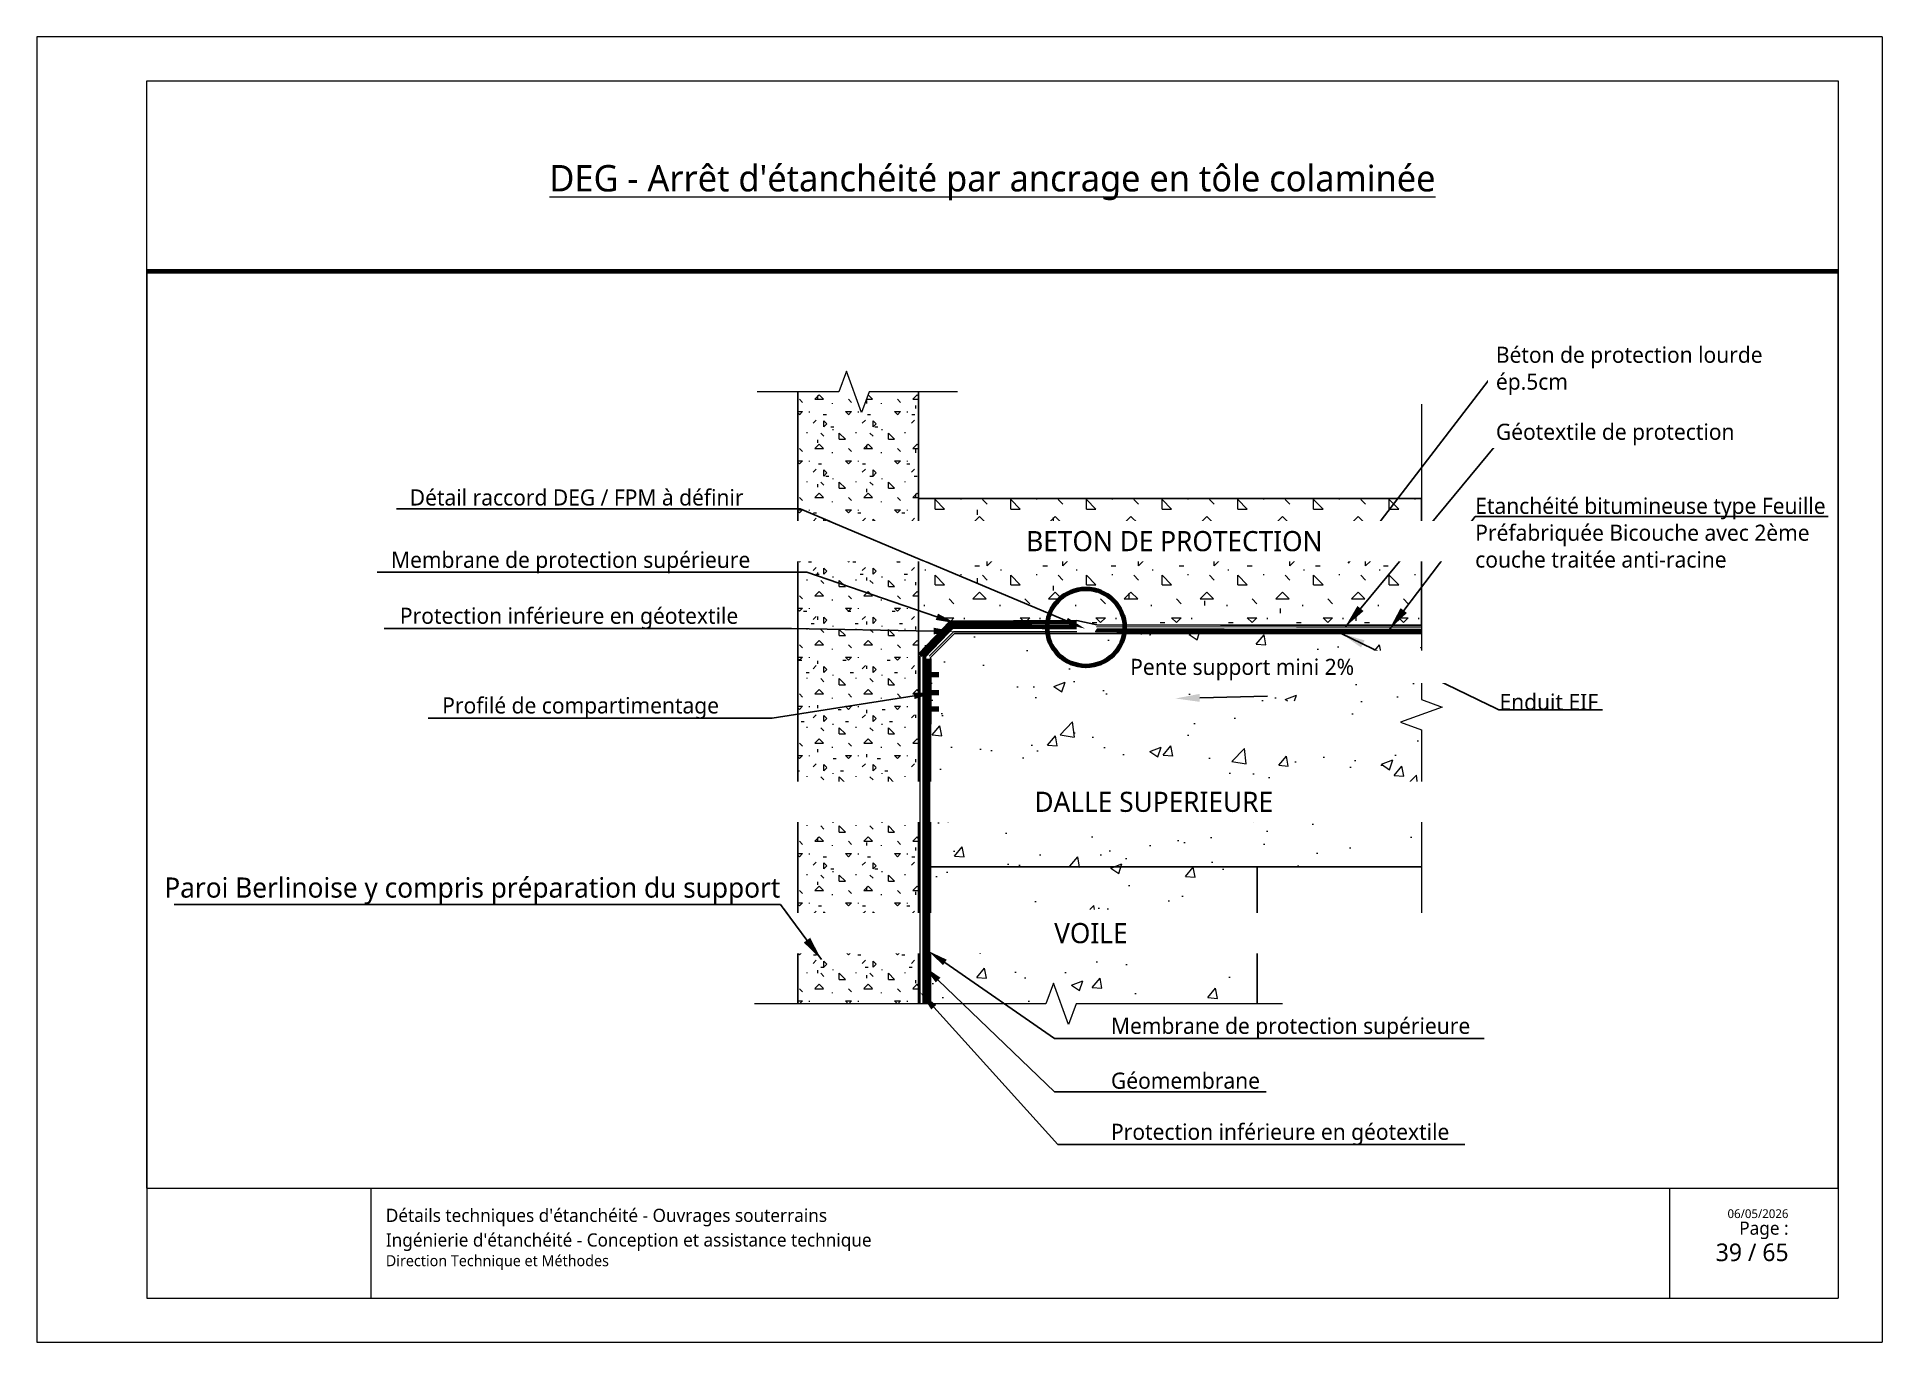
# Paper-space layout '45 - DEG - Raccordement entre un DEG et une FPM sur une paroi berlinoise' of a CAD drawing. Header units: millimetres. Extents: x -102 to 318, y -70 to 227.
# The model-space entities are those that its viewports show. They can reach past a viewport. Long polylines and large blocks are cut down to what shows.
import ezdxf
from ezdxf import colors
from ezdxf.entities.mleader import LeaderData, LeaderLine
from ezdxf.math import Vec2, Vec3

# ---------------------------------------------------------------- set-up
doc = ezdxf.new("R2010")
doc.units = ezdxf.units.MM
for name, pattern in [('CACHE2', [0.1875, 0.125, -0.0625]), ('CONTINU', [0]), ('TIRETPT', [1, 0.5, -0.25, 0, -0.25])]:
    doc.linetypes.add(name, pattern=pattern)
for name, color, linetype, lineweight in [('Dessin_AXE', 8, 'Continuous', 5), ('Dessin_HACHURES', 253, 'Continuous', 9), ('G-ANNO-TTLB', 7, 'Continuous', 5), ('G-ANNO-TTLB-THIN', 7, 'Continuous', 5), ('SYSTEME_DEG_ Geomembrane SYNTHETIQUE', 1, 'Continuous', 9), ('SYSTEME_DEG_Protection superieure', 5, 'Continuous', 9), ('SYSTEME_FPM_Enduit EIF', 6, 'Continuous', 9), ("SYSTEME_FPM_Feuille Bitume + enduit d'imperméabilisation", 4, 'Continuous', 9), ('SYSTEME_FPM_GEOTEXTILE de protection', 3, 'ISOLATION', 5)]:
    doc.layers.add(name, color=color, linetype=linetype, lineweight=lineweight)
for name, color, linetype in [('Dessin_CONTOURS BETON', 7, 'Continuous'), ('Dessin_TEXTES', 7, 'CONTINU'), ('GEN-_-CARTOUCHE', 7, 'Continuous'), ('Matériel_Profilé de compartimentage', 7, 'Continuous')]:
    doc.layers.add(name, color=color, linetype=linetype)
doc.layers.add('GEN-_-FMULT', color=210, linetype='Continuous', plot=False)
doc.styles.add('Segoe UI_2', font='segoeui.ttf', dxfattribs={"height": 0.0025})
doc.styles.add('Segoe UI_3', font='segoeui.ttf', dxfattribs={"height": 0.0035})
doc.styles.add('Segoe UI_4', font='segoeui.ttf', dxfattribs={"height": 0.004})
doc.styles.add('Segoe UI_B_1', font='segoeuib.ttf', dxfattribs={"height": 0.005})
doc.styles.add('Segoe UI_B_2', font='segoeuib.ttf', dxfattribs={"height": 0.0045})
doc.styles.add('txt-moyen', font='segoeui.ttf')
doc.linetypes.add('ISOLATION', pattern='A,0.0001,-0.1,[134,ltypeshp.shx,S=0.1,R=0,X=-0.1,Y=0],-0.2,[134,ltypeshp.shx,S=0.1,R=180,X=0.1,Y=0],-0.1', length=0.4001)
doc.dimstyles.new('1000F2', dxfattribs={"dimscale": 10, "dimtxt": 0.25, "dimasz": 0.3, "dimexe": 0.2, "dimexo": 0, "dimgap": 0.1, "dimtad": 1, "dimzin": 0, "dimdsep": 46, "dimtxsty": 'txt-moyen', "dimcen": 0.1, "dimclrd": 256, "dimclre": 256, "dimclrt": 256, "dimazin": 0, "dimtfac": 1, "dimtmove": 2, "dimatfit": 3, "dimfxl": 1, "dimtolj": 1, "dimtzin": 0, "dimlwd": -1, "dimlwe": -1, "dimarcsym": 0})

psp = doc.layouts.new('45 - DEG - Raccordement entre un DEG et une FPM sur une paroi berlinoise')

msp = doc.modelspace()

# ---------------------------------------------------------------- texts
at = {"layer": 'Dessin_TEXTES', "insert": (29988.9574, 9336.9377), "char_height": 2, "width": 45.903169, "attachment_point": 4, "style": 'txt-moyen', "bg_fill": 2}
msp.add_mtext('\\pxsm1;Enduit EIF', dxfattribs=at)

# ---------------------------------------------------------------- blocks, each defined once
blk = doc.blocks.new('cart.L6P1')
at = {"layer": 'G-ANNO-TTLB'}
for p, q in [((-37.23, 312.77), (-37.23, 15.77)), ((382.77, 312.77), (-37.23, 312.77)), ((382.77, 312.77), (382.77, 15.77)), ((334.38, 50.77), (334.38, 25.77)), ((372.77, 50.77), (372.77, 25.77)), ((-37.23, 15.77), (382.77, 15.77))]:
    blk.add_line(p, q, dxfattribs=at)
at = {"layer": 'G-ANNO-TTLB-THIN'}
for p, q in [((-12.23, 302.77), (372.77, 302.77)), ((-12.23, 50.77), (-12.23, 302.77)), ((372.77, 302.77), (372.77, 50.77)), ((-12.23, 50.77), (-12.23, 25.77)), ((-12.23, 50.77), (372.77, 50.77)), ((38.77, 50.77), (38.77, 25.77)), ((-12.23, 25.77), (372.77, 25.77))]:
    blk.add_line(p, q, dxfattribs=at)
at = {"layer": 'GEN-_-FMULT', "lineweight": 70}
blk.add_line((-12.23, 259.46), (372.77, 259.46), dxfattribs=at)
at = {"layer": 'G-ANNO-TTLB', "attachment_point": 1}
for s, insert, char_height, width, style in [("\\pxqc;\\LDEG - Arrêt d'étanchéité par ancrage en tôle colaminée", (-12.23, 283.61), 6, 385, 'Segoe UI_B_2'), ("Détails techniques d'étanchéité - Ouvrages souterrains", (42.19, 46.11), 3, 202.4845, 'Segoe UI_B_2'), ('\\pxqr;{\\H0.75x;Page : \\P}  39 / 65', (310.88, 43.2), 4, 50.6047, 'Segoe UI_B_1'), ('06/05/2026', (347.59, 45.99), 2, 17.4768, 'Segoe UI_2'), ("Ingénierie d'étanchéité - Conception et assistance technique", (42.19, 40.51), 3, 249.7878, 'Segoe UI_3'), ('Direction Technique et Méthodes', (42.19, 35.54), 2.5, 82.8945, 'Segoe UI_4')]:
    blk.add_mtext(s, dxfattribs=dict(at, insert=insert, char_height=char_height, width=width, style=style))

# ---------------------------------------------------------------- hatches: boundary and pattern name
at = {"layer": 'Dessin_HACHURES'}
h = msp.add_hatch(dxfattribs=at)
h.set_pattern_fill('CONCRETE1', color=256, scale=0.3)
h.paths.add_polyline_path([(29916.8317, 9375.4351), (29910.6901, 9375.4351), (29909.7526, 9372.8594), (29908.8151, 9375.4351), (29901.836, 9375.4351), (29901.836, 9316.4877), (29901.836, 9299.4785), (29916.8317, 9299.4785), (29916.8317, 9349.5276)])
at = {"layer": 'Dessin_HACHURES', "linetype": 'ByBlock'}
h = msp.add_hatch(dxfattribs=at)
h.set_pattern_fill('CONCRETE1', color=256, scale=0.462523)
h.set_pattern_definition([(0, (51394.3875, 3552.623), (9.3984772, 9.3984772), [1.1748097, -8.2236676]), (90, (51394.3875, 3552.623), (-9.3984772, 9.3984772), [1.1748097, -8.2236676]), (135, (51395.5623, 3552.6226), (-9.3984772, 8e-16), [1.6614318, -11.6300225]), (0, (51395.562, 3557.909), (9.3984772, 9.3984772), [1.1748097, -8.2236676]), (45, (51396.15, 3557.322), (0, 9.3984772), [0.8307154, -12.460738]), (135, (51396.15, 3557.322), (-9.3984772, 8e-16), [0.8307154, -12.460738]), (0, (51399.087, 3560.259), (9.3984772, 9.3984772), [1.6614318, -7.7370455]), (45, (51399.087, 3560.259), (0, 9.3984772), [1.1748097, -12.1166447]), (135, (51400.748, 3560.259), (-9.3984772, 8e-16), [1.1748097, -12.1166447]), (90, (51400.849, 3554.972), (-9.3984772, 9.3984772), [1.1748097, -8.2236676]), (45, (51400.849, 3554.972), (0, 9.3984772), [0.8307154, -12.460738]), (135, (51401.4364, 3555.5596), (-9.3984772, 8e-16), [0.8307154, -12.460738]), (0, (51395.562, 3554.972), (9.3984772, 9.3984772), [0.587405, -7.8712247]), (0, (51402.611, 3557.322), (9.3984772, 9.3984772), [0.587405, -7.8712247]), (90, (51399.674, 3558.497), (-9.3984772, 9.3984772), [0.587405, -7.8712247]), (135, (51400.849, 3553.21), (-9.3984772, 8e-16), [0.8307154, -12.460738]), (135, (51396.737, 3559.6714), (-9.3984772, 8e-16), [0.8307154, -12.460738]), (45, (51398.793, 3555.7064), (0, 9.3984772), [0.8307154, -12.460738]), (90, (51397.618, 3553.797), (-9.3984772, 9.3984772), [0.1468512, -9.251626]), (90, (51398.059, 3557.762), (-9.3984772, 9.3984772), [0.1468512, -9.251626]), (90, (51402.464, 3559.378), (-9.3984772, 9.3984772), [0.1468512, -9.251626]), (90, (51402.611, 3554.385), (-9.3984772, 9.3984772), [0.1468512, -9.251626])])
h.paths.add_polyline_path([(29979.255, 9346.4712), (29979.255, 9362.2012), (29916.8317, 9362.2012), (29916.8317, 9342.9055), (29920.7285, 9346.9823), (29936.4752, 9347.0593), (29938.9761, 9346.5254), (29954.2973, 9346.4874), (29978.815, 9346.4798)])
at = {"layer": 'Dessin_HACHURES', "linetype": 'CONTINU', "lineweight": 0}
h = msp.add_hatch(dxfattribs=at)
h.set_pattern_fill('AR-CONC', color=256, scale=2)
h.set_pattern_definition([(50, (31417.776, 9009.257), (14.3452, -1.25504), [1.5, -16.5]), (355, (31417.776, 9009.257), (-2.77503, 15.04384), [1.2, -13.2]), (100.4514, (31418.972, 9009.152), (11.57018, 13.7888), [1.2748, -14.02284]), (46.1842, (31417.776, 9013.257), (21.34483, -3.31039), [2.25, -24.75]), (96.6356, (31419.555, 9012.981), (18.69324, 19.48237), [1.9122, -21.03428]), (351.1842, (31417.776, 9013.257), (18.69324, 19.48237), [1.8, -19.8]), (21, (31419.776, 9012.257), (11.93814, -8.05238), [1.5, -16.5]), (326, (31419.776, 9012.257), (4.8663, 14.503), [1.2, -13.2]), (71.4514, (31420.771, 9011.586), (16.80445, 6.45062), [1.2748, -14.02284]), (37.5, (31417.776, 9009.257), (0.243197, 6.657877), [0, -13.04, 0, -13.4, 0, -13.25]), (7.5, (31417.776, 9009.257), (5.26139, 7.888234), [0, -7.64, 0, -12.74, 0, -5.05]), (327.5, (31413.316, 9009.257), (10.676449, -0.451097), [0, -5, 0, -15.6, 0, -20.7]), (317.5, (31411.316, 9009.257), (11.663723, 2.0021), [0, -6.5, 0, -10.36, 0, -14.7])])
h.paths.add_polyline_path([(29979.255, 9345.4482), (29945.5034, 9345.4482), (29945.5034, 9340.4482), (29944.5034, 9340.4482), (29944.5034, 9345.4482), (29921.2917, 9345.4482), (29918.2917, 9342.4482), (29918.2917, 9316.4877), (29979.255, 9316.4877), (29979.255, 9333.4898), (29976.6793, 9334.4273), (29979.255, 9335.3648)])
h.paths.add_polyline_path([(29918.2917, 9316.4877), (29918.2917, 9299.4785), (29934.1033, 9299.4785), (29935.0408, 9302.0543), (29935.9783, 9299.4785), (29958.8595, 9299.4785), (29958.8595, 9316.4877)])
h.paths.add_polyline_path([(29924.0247, 9332.9339), (29931.8569, 9332.9339), (29931.8569, 9337.0553), (29924.0247, 9337.0553)], flags=16)
h.paths.add_polyline_path([(29943.2247, 9332.95), (29951.0569, 9332.95), (29951.0569, 9337.0714), (29943.2247, 9337.0714)], flags=16)
h.paths.add_polyline_path([(29959.7243, 9332.95), (29967.5565, 9332.95), (29967.5565, 9337.0714), (29959.7243, 9337.0714)], flags=16)
h.paths.add_polyline_path([(29927.9889, 9322.3105), (29963.9814, 9322.3105), (29963.9814, 9327.4623), (29927.9889, 9327.4623)], flags=16)
h.paths.add_polyline_path([(29932.5362, 9306.0149), (29944.0744, 9306.0149), (29944.0744, 9311.1667), (29932.5362, 9311.1667)], flags=16)

# ---------------------------------------------------------------- linework, layer by layer
at = {"layer": 'Defpoints', "lineweight": 70}
msp.add_circle((29937.6, 9346.2), 4.8, dxfattribs=at)
at = {"layer": 'Dessin_AXE', "flags": 128}
for points in [[(29921.6666, 9375.4351), (29910.6901, 9375.4351), (29909.7526, 9372.8594), (29907.8776, 9378.0109), (29906.9401, 9375.4351), (29896.7809, 9375.4351)], [(29979.255, 9373.9133), (29979.255, 9337.2398), (29981.8308, 9336.3023), (29976.6793, 9334.4273), (29979.255, 9333.4898), (29979.255, 9309.2183)], [(29962.0038, 9299.4785), (29936.3933, 9299.4785), (29935.4558, 9296.9028), (29933.5808, 9302.0543), (29932.6433, 9299.4785), (29896.4657, 9299.4785)]]:
    msp.add_lwpolyline(points, dxfattribs=at)
at = {"layer": 'Dessin_CONTOURS BETON'}
msp.add_line((29918.2917, 9342.4482), (29921.2917, 9345.4482), dxfattribs=at)
at = {"layer": 'Dessin_CONTOURS BETON', "linetype": 'CONTINU'}
for p, q in [((29918.2917, 9342.4482), (29918.2917, 9299.4785)), ((29958.8595, 9316.4877), (29958.8595, 9299.4785))]:
    msp.add_line(p, q, dxfattribs=at)
at = {"layer": 'Dessin_CONTOURS BETON'}
for points in [[(29901.836, 9299.4785), (29901.836, 9316.4877), (29901.836, 9375.4351)], [(29916.8317, 9375.4351), (29916.8317, 9299.4785)], [(29979.255, 9346.4712), (29979.255, 9362.2012), (29916.8317, 9362.2012), (29916.8317, 9342.9055), (29920.7285, 9346.9823), (29936.4752, 9347.0593), (29938.9761, 9346.5254), (29954.2973, 9346.4874), (29978.815, 9346.4798), (29979.255, 9346.4712)], [(29921.2917, 9345.4482), (29944.5034, 9345.4482)], [(29944.5034, 9345.4482), (29979.255, 9345.4482)], [(29979.255, 9316.4877), (29918.2917, 9316.4877)]]:
    msp.add_lwpolyline(points, dxfattribs=at)
at = {"layer": 'Matériel_Profilé de compartimentage', "linetype": 'CONTINU', "const_width": 0.6596, "flags": 128}
for points in [[(29918.104, 9342.3317), (29918.104, 9334.1813)], [(29919.3635, 9340.3317), (29918.104, 9340.3317)], [(29918.104, 9338.1028), (29919.3635, 9338.1028)], [(29918.104, 9336.0892), (29919.3635, 9336.0892)]]:
    msp.add_lwpolyline(points, dxfattribs=at)
at = {"layer": 'SYSTEME_DEG_Protection superieure', "linetype": 'CACHE2', "ltscale": 10, "const_width": 0.5, "flags": 128}
msp.add_lwpolyline([(29936.4752, 9346.8021), (29920.8114, 9346.7046), (29917.0216, 9342.6875)], dxfattribs=at)
at = {"layer": 'SYSTEME_FPM_Enduit EIF', "ltscale": 0.1, "const_width": 0.2}
msp.add_lwpolyline([(29938.915, 9345.4482), (29979.255, 9345.4482)], dxfattribs=at)
at = {"layer": "SYSTEME_FPM_Feuille Bitume + enduit d'imperméabilisation", "const_width": 0.5}
msp.add_lwpolyline([(29979.255, 9345.8059), (29938.915, 9345.8165), (29938.8389, 9345.8665), (29938.915, 9345.8165)], dxfattribs=at)
at = {"layer": 'SYSTEME_FPM_GEOTEXTILE de protection', "ltscale": 0.5}
for points in [[(29918.1226, 9342.6279), (29921.2042, 9345.703), (29936.4752, 9345.7027)], [(29938.9172, 9346.3038), (29963.7588, 9346.259), (29979.255, 9346.2787)]]:
    msp.add_lwpolyline(points, dxfattribs=at)

msp.set_redraw_order([(e.dxf.handle, doc.entitydb.next_handle()) for e in msp.query("TEXT MTEXT ATTDEF DIMENSION ARC_DIMENSION")])  # texts and dimensions are drawn at this point

# ---------------------------------------------------------------- leaders
at = {"layer": 'Dessin_TEXTES'}
msp.add_leader([(29969.7753, 9346.2341), (29988.5072, 9368.8064), (30017.8246, 9368.8064)], dimstyle='1000F2', override={"dimgap": 0.1, "dimtad": 0}, dxfattribs=at)
ml = msp.add_multileader_mtext('Standard', dxfattribs=at)
ml.set_content('Membrane de protection supérieure', color=256, style='txt-moyen')
ml.set_leader_properties(linetype='ByLayer', lineweight=-1)
ml.build(insert=Vec2(0, 0))
ml.multileader.update_dxf_attribs({"text_left_attachment_type": 6, "text_right_attachment_type": 6, "dogleg_length": 7.5, "arrow_head_size": 2.5})
ctx = ml.context
ctx.base_point, ctx.char_height, ctx.arrow_head_size, ctx.plane_origin = Vec3(29850.0394, 9353.0355), 2, 2.5, Vec3(29821.8044, 9359.8178)
ctx.left_attachment, ctx.right_attachment, ctx.text_align_type = 6, 6, 2
notes = []
notes.append((ctx, [(0, (1, 1, 0), (29902.9505, 9353.0355), (-1, 0), 5.015, [(0, [(29921.4641, 9346.7086)], 0, [])])]))
ctx.mtext.insert, ctx.mtext.alignment, ctx.mtext.flow_direction = Vec3(29895.9354, 9355.5895), 3, 5
ml = msp.add_multileader_mtext('Standard', dxfattribs=at)
ml.set_content('Protection inférieure en géotextile', color=256, style='txt-moyen')
ml.set_leader_properties(linetype='ByLayer', lineweight=-1)
ml.build(insert=Vec2(0, 0))
ml.multileader.update_dxf_attribs({"text_left_attachment_type": 6, "text_right_attachment_type": 6, "dogleg_length": 7.5, "arrow_head_size": 2.5})
ctx = ml.context
ctx.base_point, ctx.char_height, ctx.arrow_head_size, ctx.plane_origin = Vec3(29851.187, 9346.0595), 2, 2.5, Vec3(29831.667, 9350.2531)
ctx.left_attachment, ctx.right_attachment, ctx.text_align_type = 6, 6, 2
notes.append((ctx, [(0, (1, 1, 0), (29901.0423, 9346.0595), (-1, 0), 4.6033, [(0, [(29921.2042, 9345.703)], 0, [])])]))
ctx.mtext.insert, ctx.mtext.alignment, ctx.mtext.flow_direction = Vec3(29894.439, 9348.6455), 3, 5
ml = msp.add_multileader_mtext('Standard', dxfattribs=at)
ml.set_content('Profilé de compartimentage', color=256, style='txt-moyen')
ml.set_leader_properties(linetype='ByLayer', lineweight=-1)
ml.build(insert=Vec2(0, 0))
ml.multileader.update_dxf_attribs({"text_left_attachment_type": 6, "text_right_attachment_type": 6, "dogleg_length": 7.5, "arrow_head_size": 2.5})
ctx = ml.context
ctx.base_point, ctx.char_height, ctx.arrow_head_size, ctx.plane_origin = Vec3(29848.8, 9334.9289), 2, 2.5, Vec3(29829.28, 9339.1225)
ctx.left_attachment, ctx.right_attachment, ctx.text_align_type = 6, 6, 2
notes.append((ctx, [(0, (1, 1, 0), (29898.6553, 9334.9289), (-1, 0), 4.6033, [(0, [(29918.7337, 9338.1028)], 0, [])])]))
ctx.mtext.insert, ctx.mtext.alignment, ctx.mtext.flow_direction = Vec3(29892.052, 9337.5149), 3, 5
at = {"layer": 'Dessin_TEXTES', "linetype": 'CONTINU', "lineweight": 9}
ml = msp.add_multileader_mtext('Standard', dxfattribs=at)
ml.set_content('', color=256, style='txt-moyen')
ml.set_leader_properties(linetype='ByLayer', lineweight=-1)
ml.build(insert=Vec2(0, 0))
ml.multileader.update_dxf_attribs({"text_left_attachment_type": 6, "text_right_attachment_type": 6, "dogleg_length": 0, "arrow_head_size": 3})
ctx = ml.context
ctx.base_point, ctx.char_height, ctx.arrow_head_size, ctx.landing_gap_size, ctx.plane_origin, ctx.plane_x_axis, ctx.plane_y_axis = Vec3(29960.1488, 9337.155), 2.5, 3, 0, Vec3(30002.3106, 9332.8125), Vec3(-1, 0), Vec3(0, -1)
ctx.left_attachment, ctx.right_attachment, ctx.text_align_type = 6, 6, 2
notes.append((ctx, [(0, (1, 1, 0), (29960.1488, 9337.655), (1, 0), 0, [(0, [(29948.7307, 9337.3772)], 0, [])])]))
ctx.mtext.insert, ctx.mtext.text_direction, ctx.mtext.rotation, ctx.mtext.alignment, ctx.mtext.flow_direction = Vec3(29960.1488, 9334.655), Vec3(-1, 0), 3.14159265, 3, 5
at = {"layer": 'Dessin_TEXTES'}
ml = msp.add_multileader_mtext('Standard', dxfattribs=at)
ml.set_content('Géomembrane', color=256, style='txt-moyen')
ml.set_leader_properties(linetype='ByLayer', lineweight=-1)
ml.build(insert=Vec2(0, 0))
ml.multileader.update_dxf_attribs({"text_left_attachment_type": 6, "text_right_attachment_type": 6, "dogleg_length": 7.5, "arrow_head_size": 2.5})
ctx = ml.context
ctx.base_point, ctx.char_height, ctx.arrow_head_size, ctx.plane_origin = Vec3(29938.717, 9288.5396), 2, 2.5, Vec3(29915.1853, 9295.3232)
ctx.left_attachment, ctx.right_attachment = 6, 6
notes.append((ctx, [(0, (1, 1, 0), (29933.702, 9288.5396), (1, 0), 5.015, [(0, [(29917.447, 9304.1627)], 0, [])])]))
ctx.mtext.insert, ctx.mtext.flow_direction = Vec3(29940.717, 9290.9396), 5
ml = msp.add_multileader_mtext('Standard', dxfattribs=at)
ml.set_content('Protection inférieure en géotextile', color=256, style='txt-moyen')
ml.set_leader_properties(linetype='ByLayer', lineweight=-1)
ml.build(insert=Vec2(0, 0))
ml.multileader.update_dxf_attribs({"text_left_attachment_type": 6, "text_right_attachment_type": 6, "dogleg_length": 7.5, "arrow_head_size": 2.5})
ctx = ml.context
ctx.base_point, ctx.char_height, ctx.arrow_head_size, ctx.plane_origin = Vec3(29938.717, 9282.0043), 2, 2.5, Vec3(29919.1971, 9286.1979)
ctx.left_attachment, ctx.right_attachment = 6, 6
notes.append((ctx, [(0, (1, 1, 0), (29934.1137, 9282.0043), (1, 0), 4.6033, [(0, [(29917.0307, 9300.9124)], 0, [])])]))
ctx.mtext.insert, ctx.mtext.flow_direction = Vec3(29940.717, 9284.5903), 5
for ctx, leaders in notes:
    for number, flags, end, landing, length, lines in leaders:
        leader = LeaderData()
        leader.index, (leader.has_last_leader_line, leader.has_dogleg_vector, leader.attachment_direction) = number, flags
        leader.last_leader_point, leader.dogleg_vector, leader.dogleg_length = Vec3(end), Vec3(landing), length
        for number, points, colour, breaks in lines:
            line = LeaderLine()
            line.index, line.vertices, line.color, line.breaks = number, Vec3.list(points), colors.encode_raw_color(colour), breaks
            leader.lines.append(line)
        ctx.leaders.append(leader)

# ---------------------------------------------------------------- next in the draw order: texts
at = {"layer": 'Dessin_TEXTES', "style": 'txt-moyen', "bg_fill": 2}
for s, insert, char_height, width, attachment_point in [('\\pxsm1;Géotextile de protection', (29988.5072, 9368.8064), 2, 45.903169, 7), ('\\pxsm1;DALLE SUPERIEURE', (29946.026, 9324.5303), 2.5, 116.399869, 5), ('\\pxsm1;Paroi Berlinoise y compris préparation du support', (29899.6658, 9311.8171), 2.5, 116.399869, 9)]:
    msp.add_mtext(s, dxfattribs=dict(at, insert=insert, char_height=char_height, width=width, attachment_point=attachment_point))

# ---------------------------------------------------------------- next in the draw order: leaders
at = {"layer": 'Dessin_TEXTES'}
msp.add_leader([(29969.285, 9345.4482), (29988.8902, 9335.9811), (30001.7269, 9335.9811)], dimstyle='1000F2', override={"dimgap": 0.1, "dimtad": 0}, dxfattribs=at)

# ---------------------------------------------------------------- next in the draw order: texts
at = {"layer": 'Dessin_TEXTES', "style": 'txt-moyen', "bg_fill": 2}
for s, insert, char_height, width, attachment_point in [('Pente support mini 2%', (29943.1014, 9339.6254), 2, 50.271961, 7), ('\\pxsm1;VOILE', (29938.2192, 9308.2356), 2.5, 116.399869, 5)]:
    msp.add_mtext(s, dxfattribs=dict(at, insert=insert, char_height=char_height, width=width, attachment_point=attachment_point))

# ---------------------------------------------------------------- next in the draw order: leaders
at = {"layer": 'Dessin_TEXTES'}
msp.add_leader([(29970.1691, 9354.1646), (29988.5072, 9378.0373), (30021.625, 9378.0373)], dimstyle='1000F2', override={"dimgap": 0.1, "dimtad": 0}, dxfattribs=at)

# ---------------------------------------------------------------- next in the draw order: linework, layer by layer
at = {"layer": 'SYSTEME_DEG_ Geomembrane SYNTHETIQUE', "linetype": 'TIRETPT', "const_width": 0.5, "flags": 128}
msp.add_lwpolyline([(29917.5327, 9299.4785), (29917.5339, 9342.6456), (29920.9814, 9346.2362), (29936.4752, 9346.227), (29936.4752, 9346.227), (29936.4752, 9346.227)], dxfattribs=at)
at = {"layer": 'SYSTEME_DEG_Protection superieure', "linetype": 'CACHE2', "ltscale": 10, "const_width": 0.5, "flags": 128}
msp.add_lwpolyline([(29918.0345, 9299.4885), (29918.041, 9334.3079), (29918.041, 9334.3079)], dxfattribs=at)
at = {"layer": 'SYSTEME_FPM_GEOTEXTILE de protection', "ltscale": 0.5}
msp.add_lwpolyline([(29917.031, 9299.4785), (29917.0216, 9342.6875), (29917.0216, 9342.6875)], dxfattribs=at)

# ---------------------------------------------------------------- next in the draw order: texts
at = {"layer": 'Dessin_TEXTES', "char_height": 2, "width": 45.903169, "attachment_point": 4, "style": 'txt-moyen', "bg_fill": 2}
for s, insert in [('\\pxsm1;Béton de protection lourde \\Pép.5cm', (29988.5072, 9378.0373)), ('\\pxsm1;Etanchéité bitumineuse type Feuille\\PPréfabriquée Bicouche avec 2ème\\Pcouche traitée anti-racine', (29985.9403, 9357.9369))]:
    msp.add_mtext(s, dxfattribs=dict(at, insert=insert))

# ---------------------------------------------------------------- next in the draw order: leaders
at = {"layer": 'Dessin_TEXTES'}
msp.add_leader([(29904.7638, 9304.9702), (29899.6658, 9311.8171), (29824.3872, 9311.8171)], dimstyle='1000F2', override={"dimgap": 0.1, "dimtad": 0}, dxfattribs=at)
ml = msp.add_multileader_mtext('Standard', dxfattribs=at)
ml.set_content('Membrane de protection supérieure', color=256, style='txt-moyen')
ml.set_leader_properties(linetype='ByLayer', lineweight=-1)
ml.build(insert=Vec2(0, 0))
ml.multileader.update_dxf_attribs({"text_left_attachment_type": 6, "text_right_attachment_type": 6, "dogleg_length": 7.5, "arrow_head_size": 2.5})
ctx = ml.context
ctx.base_point, ctx.char_height, ctx.arrow_head_size, ctx.plane_origin = Vec3(29938.717, 9295.1905), 2, 2.5, Vec3(29910.482, 9301.9728)
ctx.left_attachment, ctx.right_attachment = 6, 6
notes = []
notes.append((ctx, [(0, (1, 1, 0), (29933.702, 9295.1905), (1, 0), 5.015, [(0, [(29918.0383, 9306.0373)], 0, [])])]))
ctx.mtext.insert, ctx.mtext.flow_direction = Vec3(29940.717, 9297.7445), 5
for ctx, leaders in notes:
    for number, flags, end, landing, length, lines in leaders:
        leader = LeaderData()
        leader.index, (leader.has_last_leader_line, leader.has_dogleg_vector, leader.attachment_direction) = number, flags
        leader.last_leader_point, leader.dogleg_vector, leader.dogleg_length = Vec3(end), Vec3(landing), length
        for number, points, colour, breaks in lines:
            line = LeaderLine()
            line.index, line.vertices, line.color, line.breaks = number, Vec3.list(points), colors.encode_raw_color(colour), breaks
            leader.lines.append(line)
        ctx.leaders.append(leader)

# ---------------------------------------------------------------- next in the draw order: leaders
msp.add_leader([(29975.2482, 9345.9075), (29985.9403, 9359.9824), (30029.7511, 9359.9824)], dimstyle='1000F2', override={"dimgap": 0.1, "dimtad": 0}, dxfattribs=at)

# ---------------------------------------------------------------- next in the draw order: texts
at = {"layer": 'Dessin_TEXTES', "insert": (29948.5875, 9356.8891), "char_height": 2.5, "width": 116.399869, "attachment_point": 5, "style": 'txt-moyen', "bg_fill": 2}
msp.add_mtext('\\pxsm1;BETON DE PROTECTION', dxfattribs=at)

# ---------------------------------------------------------------- next in the draw order: leaders
at = {"layer": 'Dessin_TEXTES'}
ml = msp.add_multileader_mtext('Standard', dxfattribs=at)
ml.set_content('Détail raccord DEG / FPM à définir', color=256, style='txt-moyen')
ml.set_leader_properties(linetype='ByLayer', lineweight=-1)
ml.build(insert=Vec2(0, 0))
ml.multileader.update_dxf_attribs({"text_left_attachment_type": 6, "text_right_attachment_type": 6, "dogleg_length": 7.5, "arrow_head_size": 2.5})
ctx = ml.context
ctx.base_point, ctx.char_height, ctx.arrow_head_size, ctx.plane_origin = Vec3(29850.3, 9360.9269), 2, 2.5, Vec3(29820.965, 9367.7092)
ctx.left_attachment, ctx.right_attachment, ctx.text_align_type = 6, 6, 2
notes = []
notes.append((ctx, [(0, (1, 1, 0), (29902.111, 9360.9269), (-1, 0), 5.015, [(0, [(29937.5005, 9346.0378)], 0, [])])]))
ctx.mtext.insert, ctx.mtext.alignment, ctx.mtext.flow_direction = Vec3(29895.096, 9363.3269), 3, 5
for ctx, leaders in notes:
    for number, flags, end, landing, length, lines in leaders:
        leader = LeaderData()
        leader.index, (leader.has_last_leader_line, leader.has_dogleg_vector, leader.attachment_direction) = number, flags
        leader.last_leader_point, leader.dogleg_vector, leader.dogleg_length = Vec3(end), Vec3(landing), length
        for number, points, colour, breaks in lines:
            line = LeaderLine()
            line.index, line.vertices, line.color, line.breaks = number, Vec3.list(points), colors.encode_raw_color(colour), breaks
            leader.lines.append(line)
        ctx.leaders.append(leader)

# ---------------------------------------------------------------- block references
at = {"layer": 'GEN-_-CARTOUCHE'}
psp.add_blockref('cart.L6P1', (-64.77, -85.77), dxfattribs=at)

# ---------------------------------------------------------------- viewports
at = {"layer": 'Defpoints', "lineweight": 70}
psp.add_viewport(center=(115.5, 69.35), size=(385, 208.6901), view_center_point=(29926, 9333.5), view_height=113.830953, dxfattribs=at)

doc.saveas('drawing.dxf')
